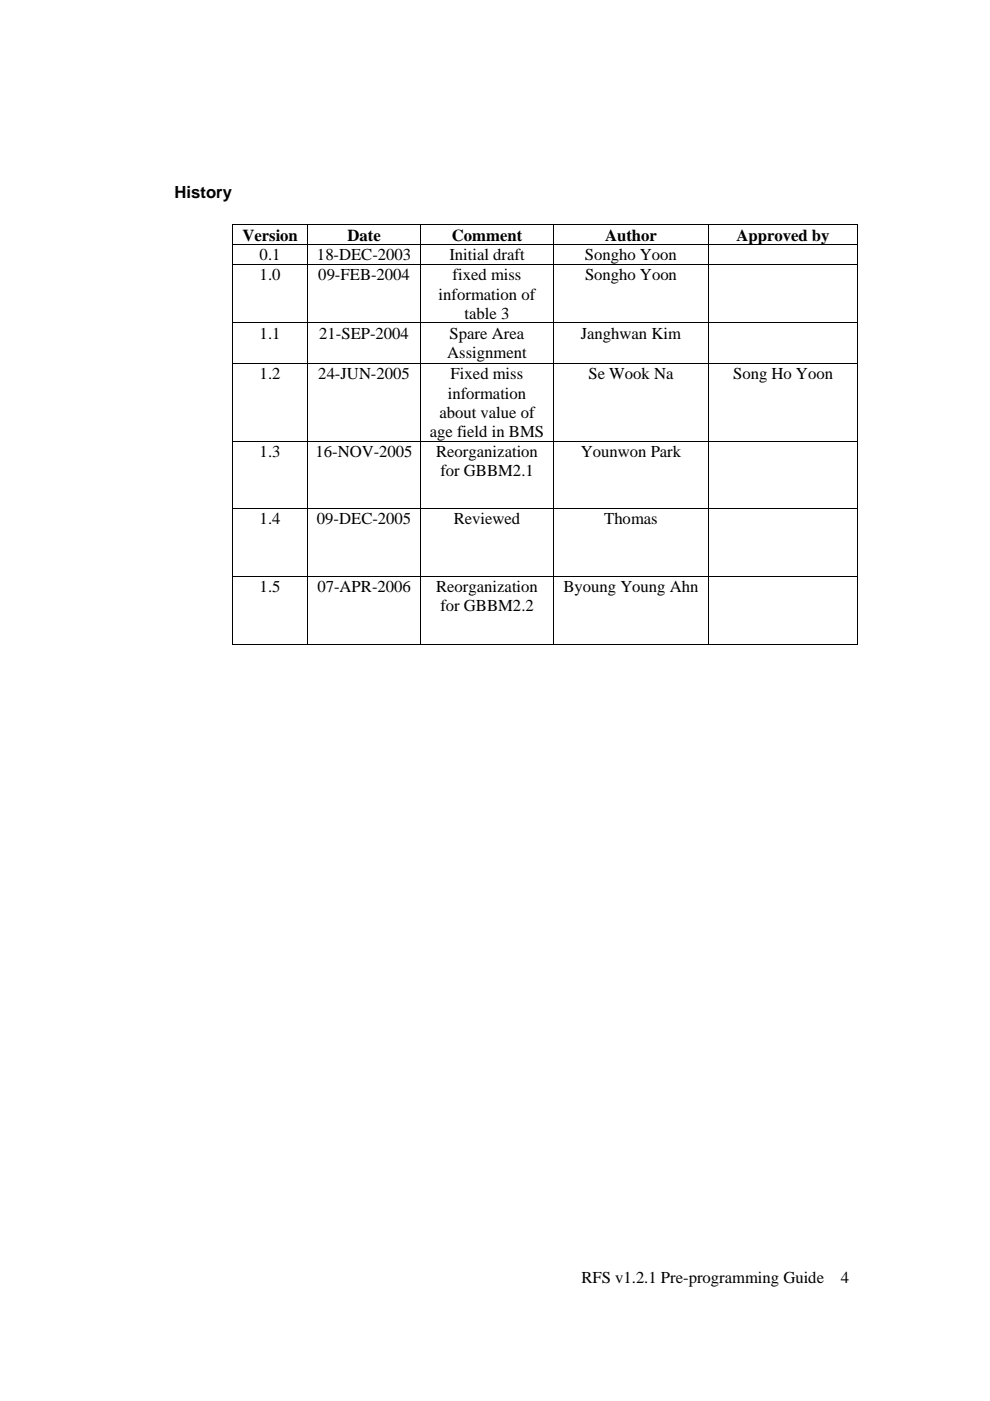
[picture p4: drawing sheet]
<svg xmlns="http://www.w3.org/2000/svg" width="210mm" height="297mm" viewBox="0 0 210 297" stroke-linecap="round" stroke-linejoin="round" font-family="sans-serif">
<defs><g id="words">
<g font-size="3.5">
<text x="37" y="42.1">History</text>
<text x="51.4" y="51">Version</text>
<text x="73.7" y="51">Date</text>
<text x="95.8" y="51">Comment</text>
<text x="128.3" y="51">Author</text>
<text x="156.2" y="51">Approved by</text>
<text x="55.1" y="55.2">0.1</text>
<text x="55.1" y="59.5">1.0</text>
<text x="67.2" y="55.2">18-DEC-2003</text>
<text x="67.5" y="59.5">09-FEB-2004</text>
<text x="95.3" y="55.2">Initial draft</text>
<text x="96" y="59.5">fixed miss</text>
<text x="124" y="55.2">Songho Yoon</text>
<text x="124" y="59.5">Songho Yoon</text>
<text x="93" y="63.5">information of</text>
<text x="55.1" y="71.8">1.1</text>
<text x="67.7" y="71.8">21-SEP-2004</text>
<text x="95.3" y="71.8">Spare Area</text>
<text x="98.5" y="67.6">table 3</text>
<text x="123.1" y="71.8">Janghwan Kim</text>
<text x="94.8" y="75.8">Assignment</text>
<text x="55.1" y="80.5">1.2</text>
<text x="67.5" y="80.5">24-JUN-2005</text>
<text x="95.5" y="80.5">Fixed miss</text>
<text x="124.8" y="80.5">Se Wook Na</text>
<text x="155.4" y="80.5">Song Ho Yoon</text>
<text x="93.2" y="88.6">about value of</text>
<text x="94.9" y="84.5">information</text>
<text x="91.1" y="92.6">age field in BMS</text>
<text x="55.1" y="96.9">1.3</text>
<text x="66.9" y="96.9">16-NOV-2005</text>
<text x="92.5" y="96.9">Reorganization</text>
<text x="93.4" y="100.9">for GBBM2.1</text>
<text x="123.1" y="96.9">Younwon Park</text>
<text x="55.1" y="111.2">1.4</text>
<text x="67.2" y="111.2">09-DEC-2005</text>
<text x="96.2" y="111.2">Reviewed</text>
<text x="128.1" y="111.2">Thomas</text>
<text x="55.1" y="125.5">1.5</text>
<text x="67.3" y="125.5">07-APR-2006</text>
<text x="92.5" y="125.5">Reorganization</text>
<text x="119.5" y="125.5">Byoung Young Ahn</text>
<text x="93.4" y="129.6">for GBBM2.2</text>
<text x="123.3" y="272.1">RFS v1.2.1 Pre-programming Guide</text>
<text x="178.3" y="272.1">4</text>
</g>
</g></defs>
<path d="M49.3 47.6h.1v.2h-.1zM181.7 47.6h.1v.2h-.1zM181.7 136.5h.1v.2h-.1z" fill="#000"/>
<g fill="none" stroke="#000" stroke-width=".21">
<path d="M49.3 47.7h132.5M49.3 51.9h132.5M49.3 56.1h132.5M49.4 47.8v4M49.4 52v4M49.4 56.2v12.2M65.2 47.8v4M65.2 52v4M65.2 56.2v12.2M89.2 47.8v4M89.2 52v4M89.2 56.2v12.2"/>
<path d="M117.3 47.8v4M117.3 52v4M117.3 56.2v12.2M150.3 47.8v4M150.3 52v4M150.3 56.2v12.2M181.8 47.8v4M181.8 52v4M181.8 56.2v12.2M49.3 68.5h132.5M49.3 77.1h132.5M49.4 68.5v8.5"/>
<path d="M49.4 77.2v16.3M65.2 68.5v8.5M65.2 77.2v16.3M89.2 68.5v8.5M89.2 77.2v16.3M117.3 68.5v8.5M117.3 77.2v16.3M150.3 68.5v8.5M150.3 77.2v16.3M181.8 68.5v8.5M181.8 77.2v16.3M49.3 93.5h132.5"/>
<path d="M49.4 93.6v14.2M65.2 93.6v14.2M89.2 93.6v14.2M117.3 93.6v14.2M150.3 93.6v14.2M181.8 93.6v14.2M49.3 107.9h132.5M49.4 107.9v14.2M65.2 107.9v14.2M89.2 107.9v14.2M117.3 107.9v14.2M150.3 107.9v14.2"/>
<path d="M181.8 107.9v14.2M49.3 122.2h132.5M49.3 136.6h15.8M49.4 122.3v14.4M65.2 122.3v14.4M65.3 136.6h23.9M89.2 122.3v14.4M89.3 136.6h27.9M117.3 122.3v14.4M117.4 136.6h32.8M150.3 122.3v14.4M150.4 136.6h31.3"/>
<path d="M181.8 122.3v14.4"/>
</g>
<use href="#words"/>
</svg>
